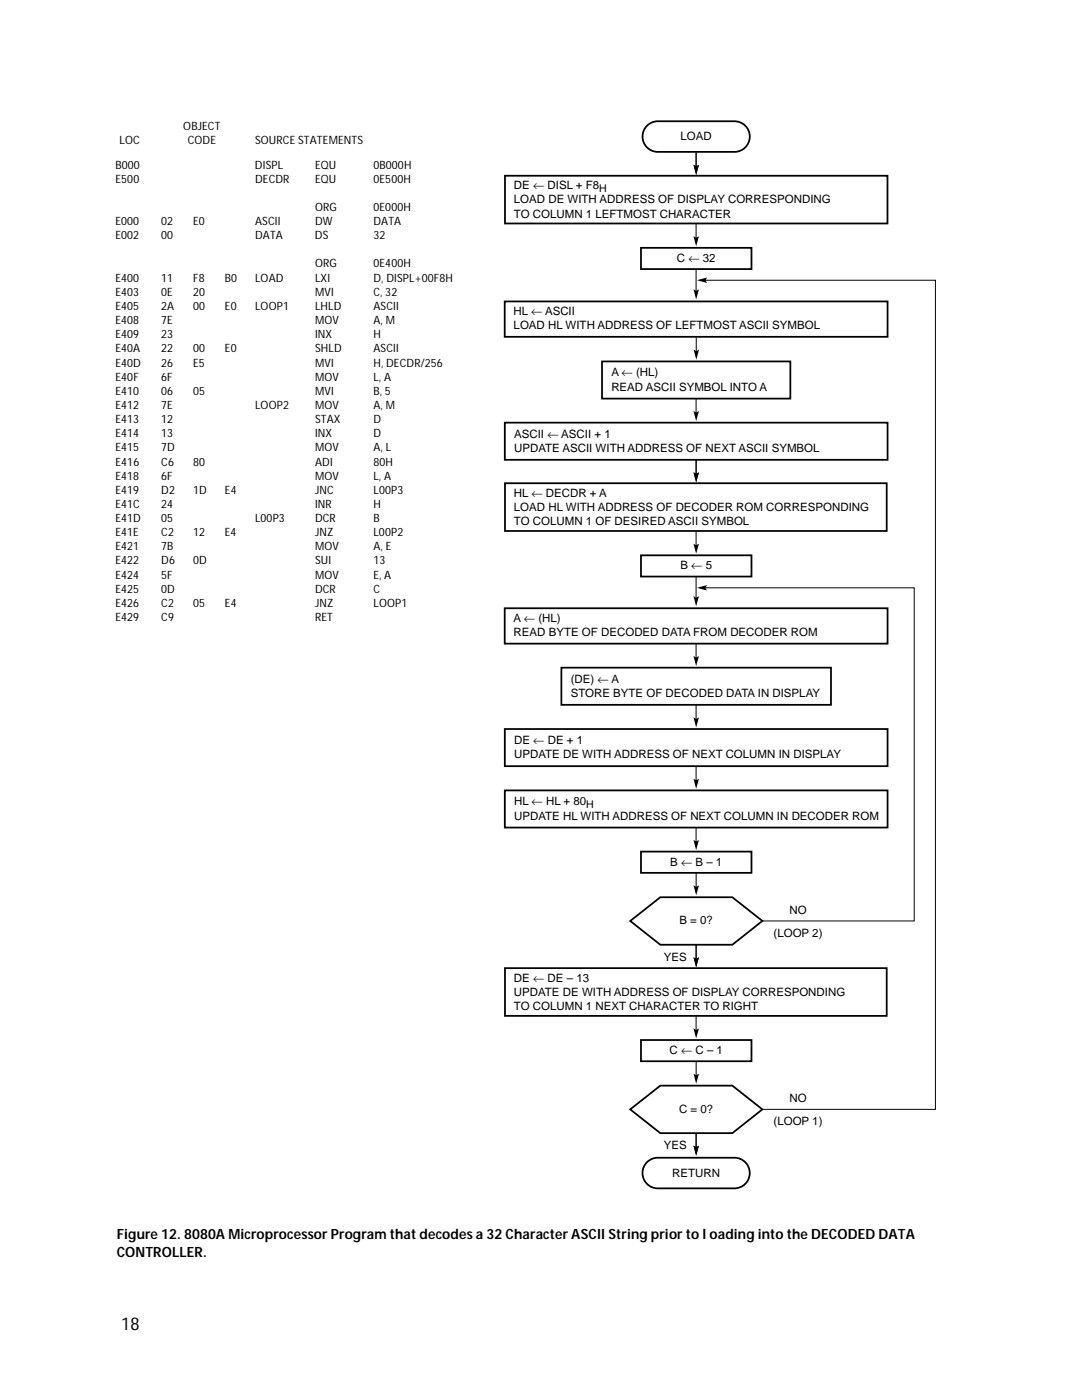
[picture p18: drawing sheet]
<svg xmlns="http://www.w3.org/2000/svg" width="216mm" height="279mm" viewBox="0 0 216 279" stroke-linecap="round" stroke-linejoin="round" font-family="sans-serif">
<defs><g id="words">
<text font-size="3.5" x="24.2" y="265.3">18</text>
<g font-size="2.8">
<text x="23.3" y="247.4">Figure 12. 8080A Microprocessor Program that decodes a 32 Character ASCII String prior to l oading into the DECODED DATA</text>
<text x="23.3" y="250.9">CONTROLLER.</text>
</g>
<g font-size="2.3">
<text x="23.8" y="28.7">LOC</text>
<text x="36.6" y="25.9">OBJECT</text>
<text x="37.5" y="28.7">CODE</text>
<text x="50.9" y="28.7">SOURCE STATEMENTS</text>
<text x="135.8" y="28">LOAD</text>
<text x="23" y="33.7">B000</text>
<text x="50.9" y="33.7">DISPL</text>
<text x="62.9" y="33.7">EQU</text>
<text x="74.5" y="33.7">0B000H</text>
<text x="23" y="36.4">E500</text>
<text x="50.9" y="36.4">DECDR</text>
<text x="62.9" y="36.4">EQU</text>
<text x="74.5" y="36.4">0E500H</text>
<text x="102.5" y="37.8">DE ← DISL + F8H</text>
<text x="102.5" y="40.6">LOAD DE WITH ADDRESS OF DISPLAY CORRESPONDING</text>
<text x="23" y="44.9">E000</text>
<text x="23" y="47.8">E002</text>
<text x="32.2" y="44.9">02</text>
<text x="32.2" y="47.8">00</text>
<text x="38.5" y="44.9">E0</text>
<text x="50.9" y="47.8">DATA</text>
<text x="50.9" y="44.9">ASCII</text>
<text x="62.9" y="47.8">DS</text>
<text x="62.9" y="42.1">ORG</text>
<text x="62.9" y="44.9">DW</text>
<text x="74.5" y="47.8">32</text>
<text x="74.5" y="42.1">0E000H</text>
<text x="74.5" y="44.9">DATA</text>
<text x="102.5" y="43.4">TO COLUMN 1 LEFTMOST CHARACTER</text>
<text x="62.9" y="53.4">ORG</text>
<text x="74.5" y="53.4">0E400H</text>
<text x="135.1" y="52.3">C ← 32</text>
<text x="23" y="56.2">E400</text>
<text x="23" y="59.1">E403</text>
<text x="32.2" y="59.1">0E</text>
<text x="32.2" y="56.2">11</text>
<text x="38.5" y="56.2">F8</text>
<text x="38.5" y="59.1">20</text>
<text x="44.9" y="56.2">B0</text>
<text x="50.9" y="56.2">LOAD</text>
<text x="62.9" y="56.2">LXI</text>
<text x="62.9" y="59.1">MVI</text>
<text x="74.5" y="59.1">C, 32</text>
<text x="74.5" y="56.2">D, DISPL+00F8H</text>
<text x="23" y="61.8">E405</text>
<text x="23" y="64.7">E408</text>
<text x="32.2" y="64.7">7E</text>
<text x="32.2" y="61.8">2A</text>
<text x="38.5" y="61.8">00</text>
<text x="44.9" y="61.8">E0</text>
<text x="50.9" y="61.8">LOOP1</text>
<text x="62.9" y="61.8">LHLD</text>
<text x="62.9" y="64.7">MOV</text>
<text x="74.5" y="61.8">ASCII</text>
<text x="74.5" y="64.7">A, M</text>
<text x="102.5" y="62.9">HL ← ASCII</text>
<text x="102.5" y="65.7">LOAD HL WITH ADDRESS OF LEFTMOST ASCII SYMBOL</text>
<text x="23" y="67.5">E409</text>
<text x="23" y="70.3">E40A</text>
<text x="32.2" y="70.3">22</text>
<text x="32.2" y="67.5">23</text>
<text x="38.5" y="70.3">00</text>
<text x="44.9" y="70.3">E0</text>
<text x="62.9" y="67.5">INX</text>
<text x="62.9" y="70.3">SHLD</text>
<text x="74.5" y="67.5">H</text>
<text x="74.5" y="70.3">ASCII</text>
<text x="23" y="73.2">E40D</text>
<text x="23" y="76">E40F</text>
<text x="32.2" y="76">6F</text>
<text x="32.2" y="73.2">26</text>
<text x="38.5" y="73.2">E5</text>
<text x="62.9" y="76">MOV</text>
<text x="62.9" y="73.2">MVI</text>
<text x="74.5" y="76">L, A</text>
<text x="74.5" y="73.2">H, DECDR/256</text>
<text x="122" y="78">READ ASCII SYMBOL INTO A</text>
<text x="122" y="75.1">A ← (HL)</text>
<text x="23" y="78.8">E410</text>
<text x="23" y="81.6">E412</text>
<text x="32.2" y="81.6">7E</text>
<text x="32.2" y="78.8">06</text>
<text x="38.5" y="78.8">05</text>
<text x="50.9" y="81.6">LOOP2</text>
<text x="62.9" y="81.6">MOV</text>
<text x="62.9" y="78.8">MVI</text>
<text x="74.5" y="81.6">A, M</text>
<text x="74.5" y="78.8">B, 5</text>
<text x="23" y="84.5">E413</text>
<text x="23" y="87.2">E414</text>
<text x="32.2" y="87.2">13</text>
<text x="32.2" y="84.5">12</text>
<text x="62.9" y="87.2">INX</text>
<text x="62.9" y="84.5">STAX</text>
<text x="74.5" y="84.5">D</text>
<text x="74.5" y="87.2">D</text>
<text x="102.6" y="87.3">ASCII ← ASCII + 1</text>
<text x="23" y="90.1">E415</text>
<text x="23" y="92.9">E416</text>
<text x="23" y="95.7">E418</text>
<text x="32.2" y="90.1">7D</text>
<text x="32.2" y="95.7">6F</text>
<text x="32.2" y="92.9">C6</text>
<text x="38.5" y="92.9">80</text>
<text x="62.9" y="95.7">MOV</text>
<text x="62.9" y="90.1">MOV</text>
<text x="62.9" y="92.9">ADI</text>
<text x="74.5" y="90.1">A, L</text>
<text x="74.5" y="95.7">L, A</text>
<text x="74.5" y="92.9">80H</text>
<text x="102.6" y="90.2">UPDATE ASCII WITH ADDRESS OF NEXT ASCII SYMBOL</text>
<text x="23" y="98.6">E419</text>
<text x="23" y="101.4">E41C</text>
<text x="32.2" y="101.4">24</text>
<text x="32.2" y="98.6">D2</text>
<text x="38.5" y="98.6">1D</text>
<text x="44.9" y="98.6">E4</text>
<text x="62.9" y="101.4">INR</text>
<text x="62.9" y="98.6">JNC</text>
<text x="74.5" y="101.4">H</text>
<text x="74.5" y="98.6">L00P3</text>
<text x="102.5" y="99.1">HL ← DECDR + A</text>
<text x="102.5" y="102">LOAD HL WITH ADDRESS OF DECODER ROM CORRESPONDING</text>
<text x="23" y="104.2">E41D</text>
<text x="23" y="107">E41E</text>
<text x="32.2" y="107">C2</text>
<text x="32.2" y="104.2">05</text>
<text x="38.5" y="107">12</text>
<text x="44.9" y="107">E4</text>
<text x="50.9" y="104.2">L00P3</text>
<text x="62.9" y="104.2">DCR</text>
<text x="62.9" y="107">JNZ</text>
<text x="74.5" y="104.2">B</text>
<text x="74.5" y="107">L00P2</text>
<text x="102.5" y="104.8">TO COLUMN 1 OF DESIRED ASCII SYMBOL</text>
<text x="23" y="109.9">E421</text>
<text x="23" y="112.6">E422</text>
<text x="32.2" y="109.9">7B</text>
<text x="32.2" y="112.6">D6</text>
<text x="38.5" y="112.6">0D</text>
<text x="62.9" y="109.9">MOV</text>
<text x="62.9" y="112.6">SUI</text>
<text x="74.5" y="112.6">13</text>
<text x="74.5" y="109.9">A, E</text>
<text x="135.8" y="113.6">B ← 5</text>
<text x="23" y="115.5">E424</text>
<text x="23" y="118.3">E425</text>
<text x="32.2" y="118.3">0D</text>
<text x="32.2" y="115.5">5F</text>
<text x="62.9" y="118.3">DCR</text>
<text x="62.9" y="115.5">MOV</text>
<text x="74.5" y="118.3">C</text>
<text x="74.5" y="115.5">E, A</text>
<text x="23" y="121.1">E426</text>
<text x="23" y="124">E429</text>
<text x="32.2" y="121.1">C2</text>
<text x="32.2" y="124">C9</text>
<text x="38.5" y="121.1">05</text>
<text x="44.9" y="121.1">E4</text>
<text x="62.9" y="124">RET</text>
<text x="62.9" y="121.1">JNZ</text>
<text x="74.5" y="121.1">LOOP1</text>
<text x="102.5" y="124.1">A ← (HL)</text>
<text x="102.5" y="126.9">READ BYTE OF DECODED DATA FROM DECODER ROM</text>
<text x="113.9" y="136.2">(DE) ← A</text>
<text x="113.9" y="139.1">STORE BYTE OF DECODED DATA IN DISPLAY</text>
<text x="102.6" y="148.5">DE ← DE + 1</text>
<text x="102.6" y="151.3">UPDATE DE WITH ADDRESS OF NEXT COLUMN IN DISPLAY</text>
<text x="102.6" y="160.7">HL ← HL + 80H</text>
<text x="102.6" y="163.6">UPDATE HL WITH ADDRESS OF NEXT COLUMN IN DECODER ROM</text>
<text x="133.7" y="172.8">B ← B – 1</text>
<text x="135.6" y="184.5">B = 0?</text>
<text x="157.5" y="182.4">NO</text>
<text x="132.5" y="191.8">YES</text>
<text x="154.4" y="187">(LOOP 2)</text>
<text x="102.5" y="195.9">DE ← DE – 13</text>
<text x="102.5" y="198.7">UPDATE DE WITH ADDRESS OF DISPLAY CORRESPONDING</text>
<text x="102.5" y="201.6">TO COLUMN 1 NEXT CHARACTER TO RIGHT</text>
<text x="133.6" y="210.4">C ← C – 1</text>
<text x="157.5" y="220">NO</text>
<text x="135.5" y="222.1">C = 0?</text>
<text x="154.4" y="224.6">(LOOP 1)</text>
<text x="132.5" y="229.4">YES</text>
<text x="134.1" y="234.9">RETURN</text>
</g>
</g></defs>
<g fill="none" stroke="#000" stroke-width=".35">
<path d="M100.8 35.1h76.3v9.5h-76.3zM128.9 25.3a3.1 3.1 0 0 1 2.4-1.1h15.3a3.1 3.1 0 0 1 3 3.1 3.1 3.1 0 0 1-3 3h-15.3a3.1 3.1 0 0 1-2.8-1.7 3.1 3.1 0 0 1 .4-3.3zM127.9 49.5h22v4.2h-22zM100.7 60.2h76.4v7h-76.4zM120.1 72.1h37.6v7.4h-37.6zM100.7 84.4h76.4v7.4h-76.4zM100.8 96.4h76.1v9.6h-76.1zM127.9 110.8h22v4.3h-22zM100.7 121.4h76.4v7.1h-76.4zM112 133.2h53.8v7.5h-53.8zM100.7 145.5h76.4v7.4h-76.4zM100.7 157.7h76.4v7.5h-76.4z"/>
<path d="M127.9 170h22v4.2h-22zM100.8 193.2h76.1v9.5h-76.1zM125.8 183.8l6-4.7h14.3l6 4.7-6 4.7h-14.3zM127.9 207.6h22v4.2h-22zM125.8 221.4l6-4.7h14.3l6 4.7-6 4.7h-14.3zM128.9 232.2a3.1 3.1 0 0 1 2.4-1.2h15.2a3.1 3.1 0 0 1 3.1 3.1 3.1 3.1 0 0 1-3.1 3.1h-15.2a3.1 3.1 0 0 1-2.8-1.8 3.1 3.1 0 0 1 .4-3.2z"/>
</g>
<g fill="#000">
<path d="M138.4 32.9l.5 .3 .6-.3-.6 2zM138.4 47.1l.5 .4 .6-.4-.6 2zM138.4 57.7l.5 .4 .6-.4-.6 2zM139.1 55.9l2-.5-.3 .5 .3 .6zM138.4 69.8l.5 .3 .6-.3-.6 1.9zM138.4 82l.5 .3 .6-.3-.6 2zM138.4 94.3l.5 .3 .6-.3-.6 1.9zM138.4 119l.5 .3 .6-.3-.6 2zM138.4 108.5l.5 .3 .6-.3-.6 2zM139.1 117.3l2-.5-.3 .5 .3 .6zM138.4 130.9l.5 .3 .6-.3-.6 2zM138.4 143.2l.5 .3 .6-.3-.6 1.9z"/>
<path d="M138.4 155.4l.5 .3 .6-.3-.6 2zM138.4 167.6l.5 .4 .6-.4-.6 2zM138.4 176.7l.5 .3 .6-.3-.6 2zM138.4 191l.5 .4 .6-.4-.6 2zM138.4 205.2l.5 .4 .6-.4-.6 2zM138.4 214.3l.5 .3 .6-.3-.6 2zM138.4 228.6l.5 .4 .6-.4-.6 2z"/>
</g>
<g fill="none" stroke="#000" stroke-width=".2">
<path d="M138.9 30.4v3.8M138.9 44.7v3.8M138.9 53.9v5.2M140.3 55.9h46.4v165.5h-34.6M138.9 79.5v3.8M138.9 67.3v3.8M138.9 91.8v3.8M138.9 106v3.8M138.9 115.1v5.2M140.3 117.3h42.1v66.5h-30.3M138.9 128.4v3.8M138.9 140.7v3.8"/>
<path d="M138.9 152.9v3.8M138.9 165.2v3.8M138.9 174.2v3.8M138.9 188.6v3.8M138.9 202.8v3.8M138.9 211.8v3.8M138.9 226.2v3.8"/>
</g>
<use href="#words"/>
</svg>
